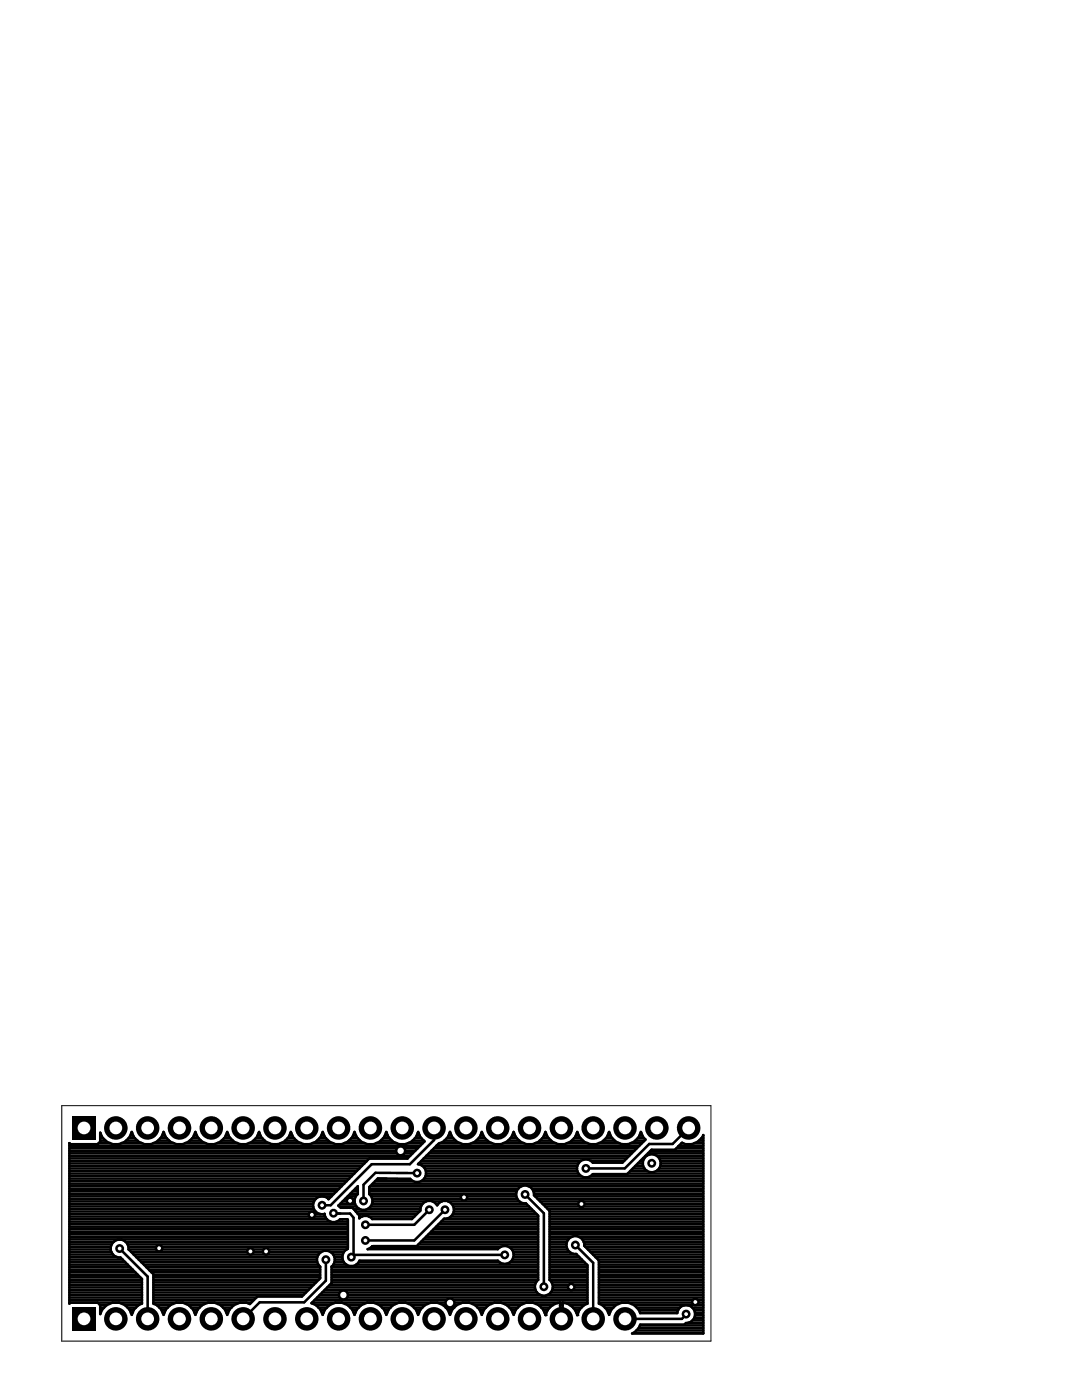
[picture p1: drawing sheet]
<svg xmlns="http://www.w3.org/2000/svg" width="216mm" height="279mm" viewBox="0 0 216 279" stroke-linecap="round" stroke-linejoin="round" font-family="sans-serif">
<path d="M12.3 220.7h129.6v47h-129.6z" fill="none" stroke="#000" stroke-width=".2"/>
<g fill="#000">
<path d="M14.4 222.8h4.7v4.7h-4.7zM14.4 260.9h4.7v4.7h-4.7z"/>
<circle cx="23.1" cy="225.1" r="2.35"/>
<circle cx="29.5" cy="225.1" r="2.35"/>
<circle cx="35.8" cy="225.1" r="2.35"/>
<circle cx="42.2" cy="225.1" r="2.35"/>
<circle cx="48.5" cy="225.1" r="2.35"/>
<circle cx="54.9" cy="225.1" r="2.35"/>
<circle cx="61.2" cy="225.1" r="2.35"/>
<circle cx="67.6" cy="225.1" r="2.35"/>
<circle cx="69.9" cy="239.6" r=".89"/>
<circle cx="72.5" cy="239.7" r=".89"/>
<circle cx="73.9" cy="225.1" r="2.35"/>
<circle cx="79.9" cy="229.7" r="1.14"/>
<circle cx="80.3" cy="225.1" r="2.35"/>
<circle cx="83.2" cy="234.1" r=".89"/>
<circle cx="86.6" cy="225.1" r="2.35"/>
<circle cx="92.6" cy="239" r=".89"/>
<circle cx="93" cy="225.1" r="2.35"/>
<circle cx="99.3" cy="225.1" r="2.35"/>
<circle cx="104.8" cy="238.4" r=".89"/>
<circle cx="105.7" cy="225.1" r="2.35"/>
<circle cx="112" cy="225.1" r="2.35"/>
<circle cx="116.9" cy="233.2" r=".89"/>
<circle cx="118.4" cy="225.1" r="2.35"/>
<circle cx="124.7" cy="225.1" r="2.35"/>
<circle cx="130" cy="232.2" r=".89"/>
<circle cx="131.1" cy="225.1" r="2.35"/>
<circle cx="135.4" cy="228.8" r=".25"/>
<circle cx="137.4" cy="225.1" r="2.35"/>
<circle cx="23.9" cy="249.2" r=".89"/>
<circle cx="29.9" cy="253.6" r=".25"/>
<circle cx="31.7" cy="249.1" r=".89"/>
<circle cx="50" cy="249.7" r=".89"/>
<circle cx="53.1" cy="249.7" r=".89"/>
<circle cx="62.2" cy="242.4" r=".89"/>
<circle cx="64.3" cy="240.5" r=".89"/>
<circle cx="65" cy="251.4" r=".89"/>
<circle cx="66.5" cy="242.1" r=".89"/>
<circle cx="68.5" cy="258.4" r="1.14"/>
<circle cx="70.1" cy="250.9" r=".89"/>
<circle cx="72.9" cy="244.4" r=".89"/>
<circle cx="72.9" cy="247.6" r=".89"/>
<circle cx="85.7" cy="241.4" r=".89"/>
<circle cx="88.8" cy="241.4" r=".89"/>
<circle cx="100.7" cy="250.4" r=".89"/>
<circle cx="108.5" cy="256.8" r=".89"/>
<circle cx="114" cy="256.9" r=".89"/>
<circle cx="114.8" cy="248.5" r=".89"/>
<circle cx="116" cy="240.3" r=".89"/>
<circle cx="138.7" cy="259.8" r=".89"/>
<circle cx="23.1" cy="263.2" r="2.35"/>
<circle cx="29.5" cy="263.2" r="2.35"/>
<circle cx="35.8" cy="263.2" r="2.35"/>
<circle cx="42.2" cy="263.2" r="2.35"/>
<circle cx="48.5" cy="263.2" r="2.35"/>
<circle cx="54.9" cy="263.2" r="2.35"/>
<circle cx="61.2" cy="263.2" r="2.35"/>
<circle cx="67.6" cy="263.2" r="2.35"/>
<circle cx="73.9" cy="263.2" r="2.35"/>
<circle cx="80.3" cy="263.2" r="2.35"/>
<circle cx="86.6" cy="263.2" r="2.35"/>
<circle cx="89.8" cy="260" r="1.14"/>
<circle cx="93" cy="263.2" r="2.35"/>
<circle cx="99.3" cy="263.2" r="2.35"/>
<circle cx="105.7" cy="263.2" r="2.35"/>
<circle cx="108.9" cy="262.4" r=".25"/>
<circle cx="112" cy="263.2" r="2.35"/>
<circle cx="115.2" cy="262.4" r=".25"/>
<circle cx="118.4" cy="263.2" r="2.35"/>
<circle cx="124.7" cy="263.2" r="2.35"/>
<circle cx="136.9" cy="262.3" r=".89"/>
</g>
<g fill="none" stroke="#000" stroke-width=".51">
<path d="M13.8 238.8h52.3M13.8 239.8h48.9M13.8 239.3h49.2M13.8 238.2h52.9M13.8 237.7h53.4M13.8 237.2h53.9M13.8 236.7h54.4M13.8 236.2h54.9M13.8 235.7h55.4M13.8 235.2h55.9M13.8 234.7h56.4M13.8 234.2h56.9"/>
<path d="M13.8 233.7h57.4M13.8 233.2h57.9M13.8 232.7h58.4M13.8 232.2h58.9M13.8 231.7h59.4M13.8 231.2h67.5M13.8 230.7h68M13.8 230.2h68.6M13.8 229.7h69.1M13.8 229.2h69.6M13.8 228.7h70.1M13.8 228.1h.1"/>
<path d="M19.7 228.1h2.3M20 227.6h1.1M20 227.1h.6M20 226.6h.2M20 226.1h.1M24.2 228.1h4.1M25.2 227.6h2.2M25.7 227.1h1.2M26 226.6h.6M26.2 226.1h.2M30.6 228.1h4.1M31.5 227.6h2.3"/>
<path d="M32 227.1h1.3M32.3 226.6h.6M32.5 226.1h.2M36.9 228.1h4.1M37.9 227.6h2.2M38.4 227.1h1.2M38.7 226.6h.6M38.9 226.1h.2M43.3 228.1h4.1M44.2 227.6h2.3M44.7 227.1h1.3M45 226.6h.6"/>
<path d="M45.2 226.1h.2M49.6 228.1h4.1M50.6 227.6h2.2M51.1 227.1h1.2M51.4 226.6h.6M51.6 226.1h.2M56 228.1h4.1M56.9 227.6h2.3M57.4 227.1h1.3M57.7 226.6h.6M57.9 226.1h.2M62.3 228.1h4.1"/>
<path d="M63.3 227.6h2.2M63.8 227.1h1.2M63.9 238.8a1.8 1.8 0 0 0-1.4 2.2 1.8 1.8 0 0 0 2.3 1.3 1.76 1.76 0 0 0 1.1 1.5 1.76 1.76 0 0 0 2-.5l1.5 .1v5.9l-.8 .6M64.1 226.6h.6M64.3 226.1h.2M64.6 238.8l.7 .2 .3 .3 8.1-8.1h7.6l3.4-3.4-.8-.9-.5-1a3.3 3.3 0 0 1-3.1 2.5 3.3 3.3 0 0 1-3.2-2.5 3.3 3.3 0 0 1-3.2 2.5 3.3 3.3 0 0 1-3.2-2.5 3.3 3.3 0 0 1-3.1 2.5 3.3 3.3 0 0 1-3.2-2.5 3.3 3.3 0 0 1-3.2 2.5 3.3 3.3 0 0 1-3.2-2.5 3.3 3.3 0 0 1-3.1 2.5 3.3 3.3 0 0 1-3.2-2.5 3.3 3.3 0 0 1-3.2 2.5 3.3 3.3 0 0 1-3.2-2.5 3.3 3.3 0 0 1-3.1 2.5 3.3 3.3 0 0 1-3.2-2.5 3.3 3.3 0 0 1-3.2 2.5 3.3 3.3 0 0 1-3.2-2.5 3.3 3.3 0 0 1-3.1 2.5 3.3 3.3 0 0 1-3.2-2.5 3.3 3.3 0 0 1-3.1 2.5 3.3 3.3 0 0 1-3.2-2.3v1.7l-.5 .5h-5.5l-.2-.2v32.1l.2-.2M65.5 239.3h.1M68.4 239.8h2.4M68.7 228.1h4.1M68.9 239.3h1.9M69.4 238.8h1.6M69.6 227.6h2.3"/>
<path d="M69.9 238.2h1.5M70.1 227.1h1.3M70.4 237.7h1M70.4 226.6h.6M70.6 226.1h.2M70.9 237.2h.5M73.7 238.2h29.3M73.7 237.7h29.4M73.7 237.2h29.7M73.9 236.7h30.2M74.1 238.8h28.9M74.3 239.3h28.9"/>
<path d="M74.3 239.8h10.7M74.4 236.2h65.9M74.9 235.7h7.5M75 228.1h4.1M75.4 235.2h1.7M75.4 235.2l-1.7 1.7v1.4a1.8 1.8 0 0 1 .2 2.6 1.8 1.8 0 0 1-2.7 0 1.8 1.8 0 0 1 .2-2.6v-1.6l-3.9 3.9 .5 .4h1.4a1.22 1.22 0 0 1 1.6 .8M76 227.6h2.2M76.5 227.1h1.2M76.8 226.6h.6M77 226.1h.2M81.4 228.1h3M82.3 227.6h2.3"/>
<path d="M82.8 227.1h1.3M83.1 226.6h.6M83.2 234.1h-8.3l-2.4 2.3v3.3M83.3 226.1h.2M83.6 232.2h31.8M84 235.7h56.3M84.1 231.7h31.8M84.3 232.7h30.9M84.6 231.2h40.5M84.6 235.2h55.7M84.8 233.2h30.3M84.9 234.7h31.1"/>
<path d="M85 233.7h30.2M85 234.2h30.4M85.1 230.7h40.5M85.6 230.2h40.5M86.1 229.7h40.5M86.3 239.8h1.9M86.6 229.2h40.5M86.6 225.1v2.4l-4.8 4.8h-7.6l-8.2 8.2h-1.7M87.1 228.7h40.5M87.7 228.1h4.1M88.7 227.6h2.2M89.2 227.1h1.2"/>
<path d="M89.4 239.8h14.2M89.5 226.6h.6M89.7 226.1h.2M94.1 228.1h4.1M95 227.6h2.3M95.5 227.1h1.3M95.8 226.6h.6M96 226.1h.2M100.4 228.1h4.1M101.4 227.6h2.2M101.9 227.1h1.2M102.2 226.6h.6"/>
<path d="M102.4 226.1h.2M103 238.7a1.76 1.76 0 0 0 1.9 1.5l2.5 2.4v12.8M103 238.7a1.8 1.8 0 0 1 1.7-2.1 1.8 1.8 0 0 1 1.9 1.9l3.1 3.2v13.7M104.8 238.4l3.7 3.7v14.7M105.4 236.7h34.9M106.1 237.2h34.2M106.4 237.7h33.9M106.6 238.2h33.7M106.8 238.8h33.5M106.8 228.1h4.1M107.3 239.3h33M107.7 227.6h2.3"/>
<path d="M107.8 239.8h32.5M108.2 227.1h1.3M108.5 226.6h.6M108.7 226.1h.2M113.1 228.1h4.1M114.1 227.6h2.2M114.6 227.1h1.2M114.9 226.6h.6M115.1 226.1h.2M117.9 234.7h22.4M117.9 231.7l.4 .3h5.9l4.6-4.6-.5-.5-.4-1a3.3 3.3 0 0 1-3.2 2.5 3.3 3.3 0 0 1-3.2-2.5 3.3 3.3 0 0 1-3.1 2.5 3.3 3.3 0 0 1-3.2-2.5 3.3 3.3 0 0 1-3.2 2.5 3.3 3.3 0 0 1-3.2-2.5 3.3 3.3 0 0 1-3.1 2.5 3.3 3.3 0 0 1-3.2-2.5 3.3 3.3 0 0 1-3.2 2.5 3.3 3.3 0 0 1-3.2-2.5 3.3 3.3 0 0 1-3.1 2.5 3.3 3.3 0 0 1-3.2-2.5l-.4 1-1 1-.9 .3-4.1 4.1a1.79 1.79 0 0 1 1.4 2.7 1.79 1.79 0 0 1-3 .3l-6.4-.1M117.9 231.7a1.81 1.81 0 0 0-2.5 .4 1.81 1.81 0 0 0 .4 2.5 1.81 1.81 0 0 0 2.5-.3h6.8l4.9-4.8h4.7l1.4-1.4a3.1 3.1 0 0 0 4.2-1.6v39.6h-14.2l.4-.1 1-1"/>
<path d="M117.9 231.7h6.6M119.5 228.1h4.1M120.4 227.6h2.3M120.9 227.1h1.3M121.2 226.6h.6M121.4 226.1h.2M125.3 234.2h15M125.8 233.7h3.3M125.8 228.1h2.3M126.3 233.2h2.3M126.8 227.6h1.8M126.8 232.7h1.5"/>
<path d="M127.3 227.1h1.2M127.3 232.2h1M127.6 226.6h.6M127.8 231.7h.5M127.8 226.1h.2M128.3 231.2h.2M128.5 231.1a1.81 1.81 0 0 0 1.5 2.9 1.81 1.81 0 0 0 1.6-2.9M128.5 231.1a1.81 1.81 0 0 1 3.1 0M128.8 230.7h.2M129.3 230.2h11M129.8 229.7h10.5M131 233.7h9.3"/>
<path d="M131.1 230.7h9.2M131.5 233.2h8.8M131.6 231.2h8.7M131.8 232.7h8.5M131.8 231.7h8.5M131.8 232.2h8.5M135 229.2h5.3M135.5 228.7h4.8M136 228.1h.3M137.4 225.1l-3.2 3.2h-4.7l-4.8 4.9h-7.8M138.5 228.1h1.8M139.5 227.6h.8"/>
<path d="M140 227.1h.3M140.3 226.6h.1M13.8 243.3h51.4M13.8 260h14.5M13.8 259.5h14.5M13.8 259h14.5M13.8 258.4h14.5M13.8 257.9h14.5M13.8 257.4h14.5M13.8 256.9h14.5M13.8 256.4h14.5M13.8 255.9h14.5"/>
<path d="M13.8 255.4h14.5M13.8 254.9h14.2M13.8 254.4h13.7M13.8 253.9h13.2M13.8 253.4h12.7M13.8 252.9h12.2M13.8 252.4h11.7M13.8 251.9h11.2M13.8 251.4h10.7M13.8 250.9h9.5M13.8 250.4h8.8M13.8 249.9h8.4"/>
<path d="M13.8 249.4h8.3M13.8 248.9h8.3M13.8 248.3h8.5M13.8 247.8h8.9M13.8 247.3h55.6M13.8 246.8h55.6M13.8 246.3h55.6M13.8 245.8h55.6M13.8 245.3h55.6M13.8 244.8h55.6M13.8 244.3h55.6M13.8 243.8h52.2"/>
<path d="M13.8 242.8h51.1M13.8 242.3h50M13.8 241.8h49.2M13.8 241.3h48.8M13.8 240.8h48.7M13.8 240.3h48.7M19.5 260l.5 .5v1.8l.4-.9 .9-.9 1.2-.5M23.8 260l1.1 .5M23.9 249.2l5.6 5.6v8.4M25.1 247.8h44.3M25.5 248.3h43.9M25.7 248.9h43.7"/>
<path d="M25.7 249.4h43.5M26.2 249.9h37.9M26.7 250.4h36.8M27.2 250.9h36.1M27.7 251.4h35.5M28.2 251.9h35.1M28.7 252.4h34.8M29.2 252.9h34.7M29.7 253.4h34.2M30.2 253.9h33.7M30.6 260h19.5M30.6 259.5h20"/>
<path d="M30.6 259h20.6M30.6 258.4h29.9M30.6 257.9h30.5M30.6 257.4h31M30.6 256.9h31.5M30.6 256.4h32M30.6 255.9h32.5M30.6 255.4h33M30.6 254.9h33.3M30.6 254.4h33.3M35.2 260l-1.2 .5M36.5 260l1.1 .5"/>
<path d="M41.5 260l-1.2 .5M42.8 260l1.2 .5M47.9 260l-1.2 .5M49.2 260l.6 .3 1.5-1.5h8.9l3.7-3.7v-2.3a1.8 1.8 0 0 1-.2-2.6 1.8 1.8 0 0 1 2.6 0 1.8 1.8 0 0 1-.1 2.6v3.3l-4.1 4 .9 .4M62.2 242.4h.2M62.3 260h54.9M62.8 259.5h54.4M63.3 259h53.9M63.8 258.4h44.1M64.3 257.9h42.9M64.7 242.3h.1M64.8 257.4h42.1"/>
<path d="M65 251.4v4.2l-4.3 4.3h-8.9l-3.3 3.3M65.3 256.9h41.4M65.8 256.4h40.9M66 249.9h2.6M66.2 255.9h40.8M66.2 255.4h41.2M66.2 254.9h41.2M66.2 254.4h41.2M66.2 253.9h41.2M66.2 253.4h41.2M66.2 252.9h41.2M66.5 250.4h1.9"/>
<path d="M66.5 252.4h2.6M66.7 250.9h1.6M66.7 251.9h1.9M66.8 251.4h1.6M66.9 260l-1.2 .5M67.1 243.8h2.3M67.7 240.8h3.4M67.9 240.3h3M67.9 242.2l-1.4-.1 3.4 .1 .6 .8v7.4M68.2 260l1.2 .5M70.5 250.4h30.2M70.5 250.4l-.4 .5"/>
<path d="M70.6 241.3h1.1M71 241.8l.7 .7v.6a1.71 1.71 0 0 1 2.6 .2h7.9l1.7-1.7a1.78 1.78 0 0 1 1.2-1.9 1.78 1.78 0 0 1 2.1 .9 1.8 1.8 0 0 1 2.2-.9 1.8 1.8 0 0 1 1.2 2.1M71 241.8h12.7M71.1 252.4h36.3M71.4 242.3h11.8M71.6 251.9h28M71.7 242.8h.5M73.3 260l-1.2 .5M73.3 241.3h10.6M73.6 242.8h9.1M74 240.8h10M74.1 248.9h25.8"/>
<path d="M74.2 240.3h10.1M74.6 260l1.1 .5 1 .9 .4 1 .4-1 .9-.9M79.6 260l-1.2 .5M80.9 260l1.2 .5M83.5 248.3h23.9M84 247.8h23.4M84.5 247.3h22.9M85 246.8h22.4M85.5 246.3h21.9M85.7 241.4l-3 3h-9.8M86 260l-1.2 .5-.9 .9-.5 1-.4-1-.9-.9M86 245.8h21.4"/>
<path d="M86.5 245.3h20.9M87 240.3h.4M87 244.8h20.4M87.3 260l1.1 .5M87.5 244.3h19.9M88 243.8h19.4M88.5 243.3h18.9M88.8 241.4l-6.1 6.2h-9.8M89.9 242.8h17.5M90.1 240.3h14.9M90.4 242.3h16.7M90.4 240.8h15.2"/>
<path d="M90.6 241.8a1.76 1.76 0 0 1-2 1.4l-5.5 5.5h-8.8l-.4 .4-.5 .2h25.9a1.8 1.8 0 0 1 2.7-.2 1.8 1.8 0 0 1 0 2.7 1.8 1.8 0 0 1-2.7-.2h-27.6a1.8 1.8 0 0 1-2.5 .9 1.8 1.8 0 0 1-.6-2.6M90.6 241.8h16M90.6 241.3h15.5M92.3 260l-1.2 .5M93.6 260l1.2 .5M98.7 260l-1.2 .5M100 260l1.1 .5M101.5 248.9h5.9M101.8 251.9h5.6M102.1 249.4h5.3M102.2 251.4h5.2M102.4 249.9h5"/>
<path d="M102.5 250.9h4.9M102.5 250.4h4.9M105 260l-1.2 .5M106.3 260l1.2 .5M107.4 255.4a1.8 1.8 0 0 0-.2 2.6 1.8 1.8 0 0 0 2.6 0 1.8 1.8 0 0 0-.1-2.6M108.3 240.3h32M108.8 240.8h31.5M109.2 258.4h8M109.3 241.3h31M109.7 243.3h30.6M109.7 255.4h7.5M109.7 254.9h7.5"/>
<path d="M109.7 254.4h7.5M109.7 253.9h7.5M109.7 253.4h7.5M109.7 252.9h7.5M109.7 252.4h7.4M109.7 251.9h6.9M109.7 251.4h6.4M109.7 250.9h5.9M109.7 250.4h5.4M109.7 249.9h4M109.7 249.4h3.5M109.7 248.9h3.3"/>
<path d="M109.7 248.3h3.3M109.7 247.8h3.4M109.7 247.3h3.7M109.7 246.8h4.4M109.7 246.3h30.6M109.7 245.8h30.6M109.7 245.3h30.6M109.7 244.8h30.6M109.7 244.3h30.6M109.7 243.8h30.6M109.7 242.8h30.6M109.7 242.3h30.6"/>
<path d="M109.7 241.8h30.6M109.9 257.9h7.3M110.1 255.9h7.1M110.2 257.4h7M110.3 256.4h6.9M110.3 256.9h6.9M114.8 248.5l3.6 3.5v11.2M115.5 246.8h24.8M116.2 247.3h24.1M116.5 247.8h23.8M116.6 248.3h23.7M116.8 248.9h23.5"/>
<path d="M117.3 249.4h23M117.8 249.9h22.5M118.3 250.4h22M118.8 250.9h21.5M119.3 251.4h21M119.5 260h20.8M119.5 259.5h20.8M119.5 259h20.8M119.5 258.4h20.8M119.5 257.9h20.8M119.5 257.4h20.8M119.5 256.9h20.8"/>
<path d="M119.5 256.4h20.8M119.5 255.9h20.8M119.5 255.4h20.8M119.5 254.9h20.8M119.5 254.4h20.8M119.5 253.9h20.8M119.5 253.4h20.8M119.5 252.9h20.8M119.5 252.4h20.8M119.5 251.9h20.8M124.1 260l-1.2 .5M125.4 260l1.1 .5"/>
<path d="M20 260.5h1.3M20 262h.1M20 261.5h.3M20 261h.8M24.9 260.5l1 .9 .4 1 .4-1 .9-.9M25 260.5h2.6M25.5 261h1.6M25.9 261.5h.8M26.1 262h.4M27.6 260.5l.7-.3v-5l-4.3-4.2a1.8 1.8 0 0 1-1.9-1.8 1.8 1.8 0 0 1 1.8-1.8 1.8 1.8 0 0 1 1.8 1.9l4.9 5v5.9l.7 .3 .9 .9 .4 1 .5-1 .9-.9M31.3 260.5h2.7M31.8 261h1.7"/>
<path d="M32.3 261.5h.7M32.5 262h.3M37.6 260.5l1 .9 .4 1 .4-1 .9-.9M37.7 260.5h2.6M38.2 261h1.6M38.6 261.5h.8M38.8 262h.4M44 260.5l.9 .9 .4 1 .5-1 .9-.9M44 260.5h2.7M44.5 261h1.7M45 261.5h.7M45.2 262h.3"/>
<path d="M63 260.5l1 .9 .4 1 .4-1 .9-.9M63.1 260.5h2.6M63.6 261h1.6M64 261.5h.8M64.2 262h.4M69.4 260.5l.9 .9 .4 1 .5-1 .9-.9M69.4 260.5h2.7M69.9 261h1.7M70.4 261.5h.7M70.6 262h.3M75.8 260.5h2.6M76.3 261h1.6"/>
<path d="M76.7 261.5h.8M76.9 262h.4M82.1 260.5h2.7M82.6 261h1.7M83.1 261.5h.7M83.3 262h.3M88.4 260.5l1 .9 .4 1 .4-1 .9-.9M88.5 260.5h2.6M89 261h1.6M89.4 261.5h.8M89.6 262h.4M94.8 260.5l.9 .9 .4 1 .5-1 .9-.9"/>
<path d="M94.8 260.5h2.7M95.3 261h1.7M95.8 261.5h.7M96 262h.3M101.1 260.5l1 .9 .4 1 .4-1 .9-.9M101.2 260.5h2.6M101.7 261h1.6M102.1 261.5h.8M102.3 262h.4M107.5 260.5l.9 .9 .5 1 .3-.9M107.5 260.5h2.8M108 261h1.7"/>
<path d="M108.5 261.5h.8M108.7 262h.3M110.3 260.4l1.5-.4v3h.5v-3a3.2 3.2 0 0 1 2.5 1.5M110.3 260.4l-1.1 1.1M111.8 262.5h.5M111.8 262h.5M111.8 261.5h.5M111.8 261h.5M111.8 260.5h.5M113.8 260.5h2.7M114.4 261h1.6M114.8 261.5h.8"/>
<path d="M115 262h.4M116.5 260.5l.7-.3v-7.7l-2.2-2.2a1.8 1.8 0 0 1-2-1.8 1.8 1.8 0 0 1 1.9-1.8 1.8 1.8 0 0 1 1.7 1.9l2.9 3v8.6l.7 .3M116.5 260.5l-.9 .9-.4 1-.4-.9M120.2 260.5l.9 .9 .4 1 .5-1 .9-.9M120.2 260.5h2.7M120.7 261h1.7M121.2 261.5h.7M121.4 262h.3M126.4 266h13.9M126.5 260.5l1 .9 .2 .7h7.4a1.79 1.79 0 0 1 1.9-1.7 1.79 1.79 0 0 1 1.7 1.9 1.79 1.79 0 0 1-1.8 1.7l-.3 .4h-8.9l-.2 .6M126.6 260.5h13.7M127 265.5h13.3"/>
<path d="M127.1 261h8.6M127.5 265h12.8M127.5 261.5h7.8M127.7 264.5h12.6M127.7 262h7.4M136.9 262.3l-.8 .9h-11.4M137.3 264h3M138.1 261h2.2M138.2 263.5h2.1M138.5 261.5h1.8M138.5 263h1.8M138.7 262.5h1.6"/>
<path d="M138.7 262h1.6"/>
</g>
<g fill="#fff">
<circle cx="16.8" cy="263.2" r="1.27"/>
<circle cx="23.1" cy="263.2" r="1.27"/>
<circle cx="29.5" cy="263.2" r="1.27"/>
<circle cx="35.8" cy="263.2" r="1.27"/>
<circle cx="42.2" cy="263.2" r="1.27"/>
<circle cx="48.5" cy="263.2" r="1.27"/>
<circle cx="54.9" cy="263.2" r="1.27"/>
<circle cx="61.2" cy="263.2" r="1.27"/>
<circle cx="67.6" cy="263.2" r="1.27"/>
<circle cx="73.9" cy="263.2" r="1.27"/>
<circle cx="80.3" cy="263.2" r="1.27"/>
<circle cx="86.6" cy="263.2" r="1.27"/>
<circle cx="93" cy="263.2" r="1.27"/>
<circle cx="99.3" cy="263.2" r="1.27"/>
<circle cx="105.7" cy="263.2" r="1.27"/>
<circle cx="112" cy="263.2" r="1.27"/>
<circle cx="118.4" cy="263.2" r="1.27"/>
<circle cx="124.7" cy="263.2" r="1.27"/>
<circle cx="16.8" cy="225.1" r="1.27"/>
<circle cx="23.1" cy="225.1" r="1.27"/>
<circle cx="29.5" cy="225.1" r="1.27"/>
<circle cx="35.8" cy="225.1" r="1.27"/>
<circle cx="42.2" cy="225.1" r="1.27"/>
<circle cx="48.5" cy="225.1" r="1.27"/>
<circle cx="54.9" cy="225.1" r="1.27"/>
<circle cx="61.2" cy="225.1" r="1.27"/>
<circle cx="67.6" cy="225.1" r="1.27"/>
<circle cx="73.9" cy="225.1" r="1.27"/>
<circle cx="80.3" cy="225.1" r="1.27"/>
<circle cx="86.6" cy="225.1" r="1.27"/>
<circle cx="93" cy="225.1" r="1.27"/>
<circle cx="99.3" cy="225.1" r="1.27"/>
<circle cx="105.7" cy="225.1" r="1.27"/>
<circle cx="112" cy="225.1" r="1.27"/>
<circle cx="118.4" cy="225.1" r="1.27"/>
<circle cx="124.7" cy="225.1" r="1.27"/>
<circle cx="131.1" cy="225.1" r="1.27"/>
<circle cx="137.4" cy="225.1" r="1.27"/>
<circle cx="92.6" cy="239" r=".38"/>
<circle cx="116" cy="240.3" r=".38"/>
<circle cx="68.5" cy="258.4" r=".64"/>
<circle cx="89.8" cy="260" r=".64"/>
<circle cx="62.2" cy="242.4" r=".38"/>
<circle cx="31.8" cy="249.1" r=".38"/>
<circle cx="79.9" cy="229.7" r=".64"/>
<circle cx="69.9" cy="239.6" r=".38"/>
<circle cx="114" cy="256.9" r=".38"/>
<circle cx="50" cy="249.7" r=".38"/>
<circle cx="53.1" cy="249.7" r=".38"/>
<circle cx="138.7" cy="259.8" r=".38"/>
<circle cx="72.5" cy="239.7" r=".38"/>
<circle cx="83.2" cy="234.1" r=".38"/>
<circle cx="136.9" cy="262.3" r=".38"/>
<circle cx="108.5" cy="256.8" r=".38"/>
<circle cx="104.8" cy="238.4" r=".38"/>
<circle cx="114.8" cy="248.5" r=".38"/>
<circle cx="100.7" cy="250.4" r=".38"/>
<circle cx="70.1" cy="250.9" r=".38"/>
<circle cx="66.5" cy="242.1" r=".38"/>
<circle cx="23.9" cy="249.2" r=".38"/>
<circle cx="65" cy="251.4" r=".38"/>
<circle cx="64.3" cy="240.5" r=".38"/>
<circle cx="72.9" cy="244.4" r=".38"/>
<circle cx="85.7" cy="241.4" r=".38"/>
<circle cx="72.9" cy="247.6" r=".38"/>
<circle cx="88.8" cy="241.4" r=".38"/>
<circle cx="116.9" cy="233.2" r=".38"/>
<circle cx="130" cy="232.2" r=".38"/>
</g>
</svg>
